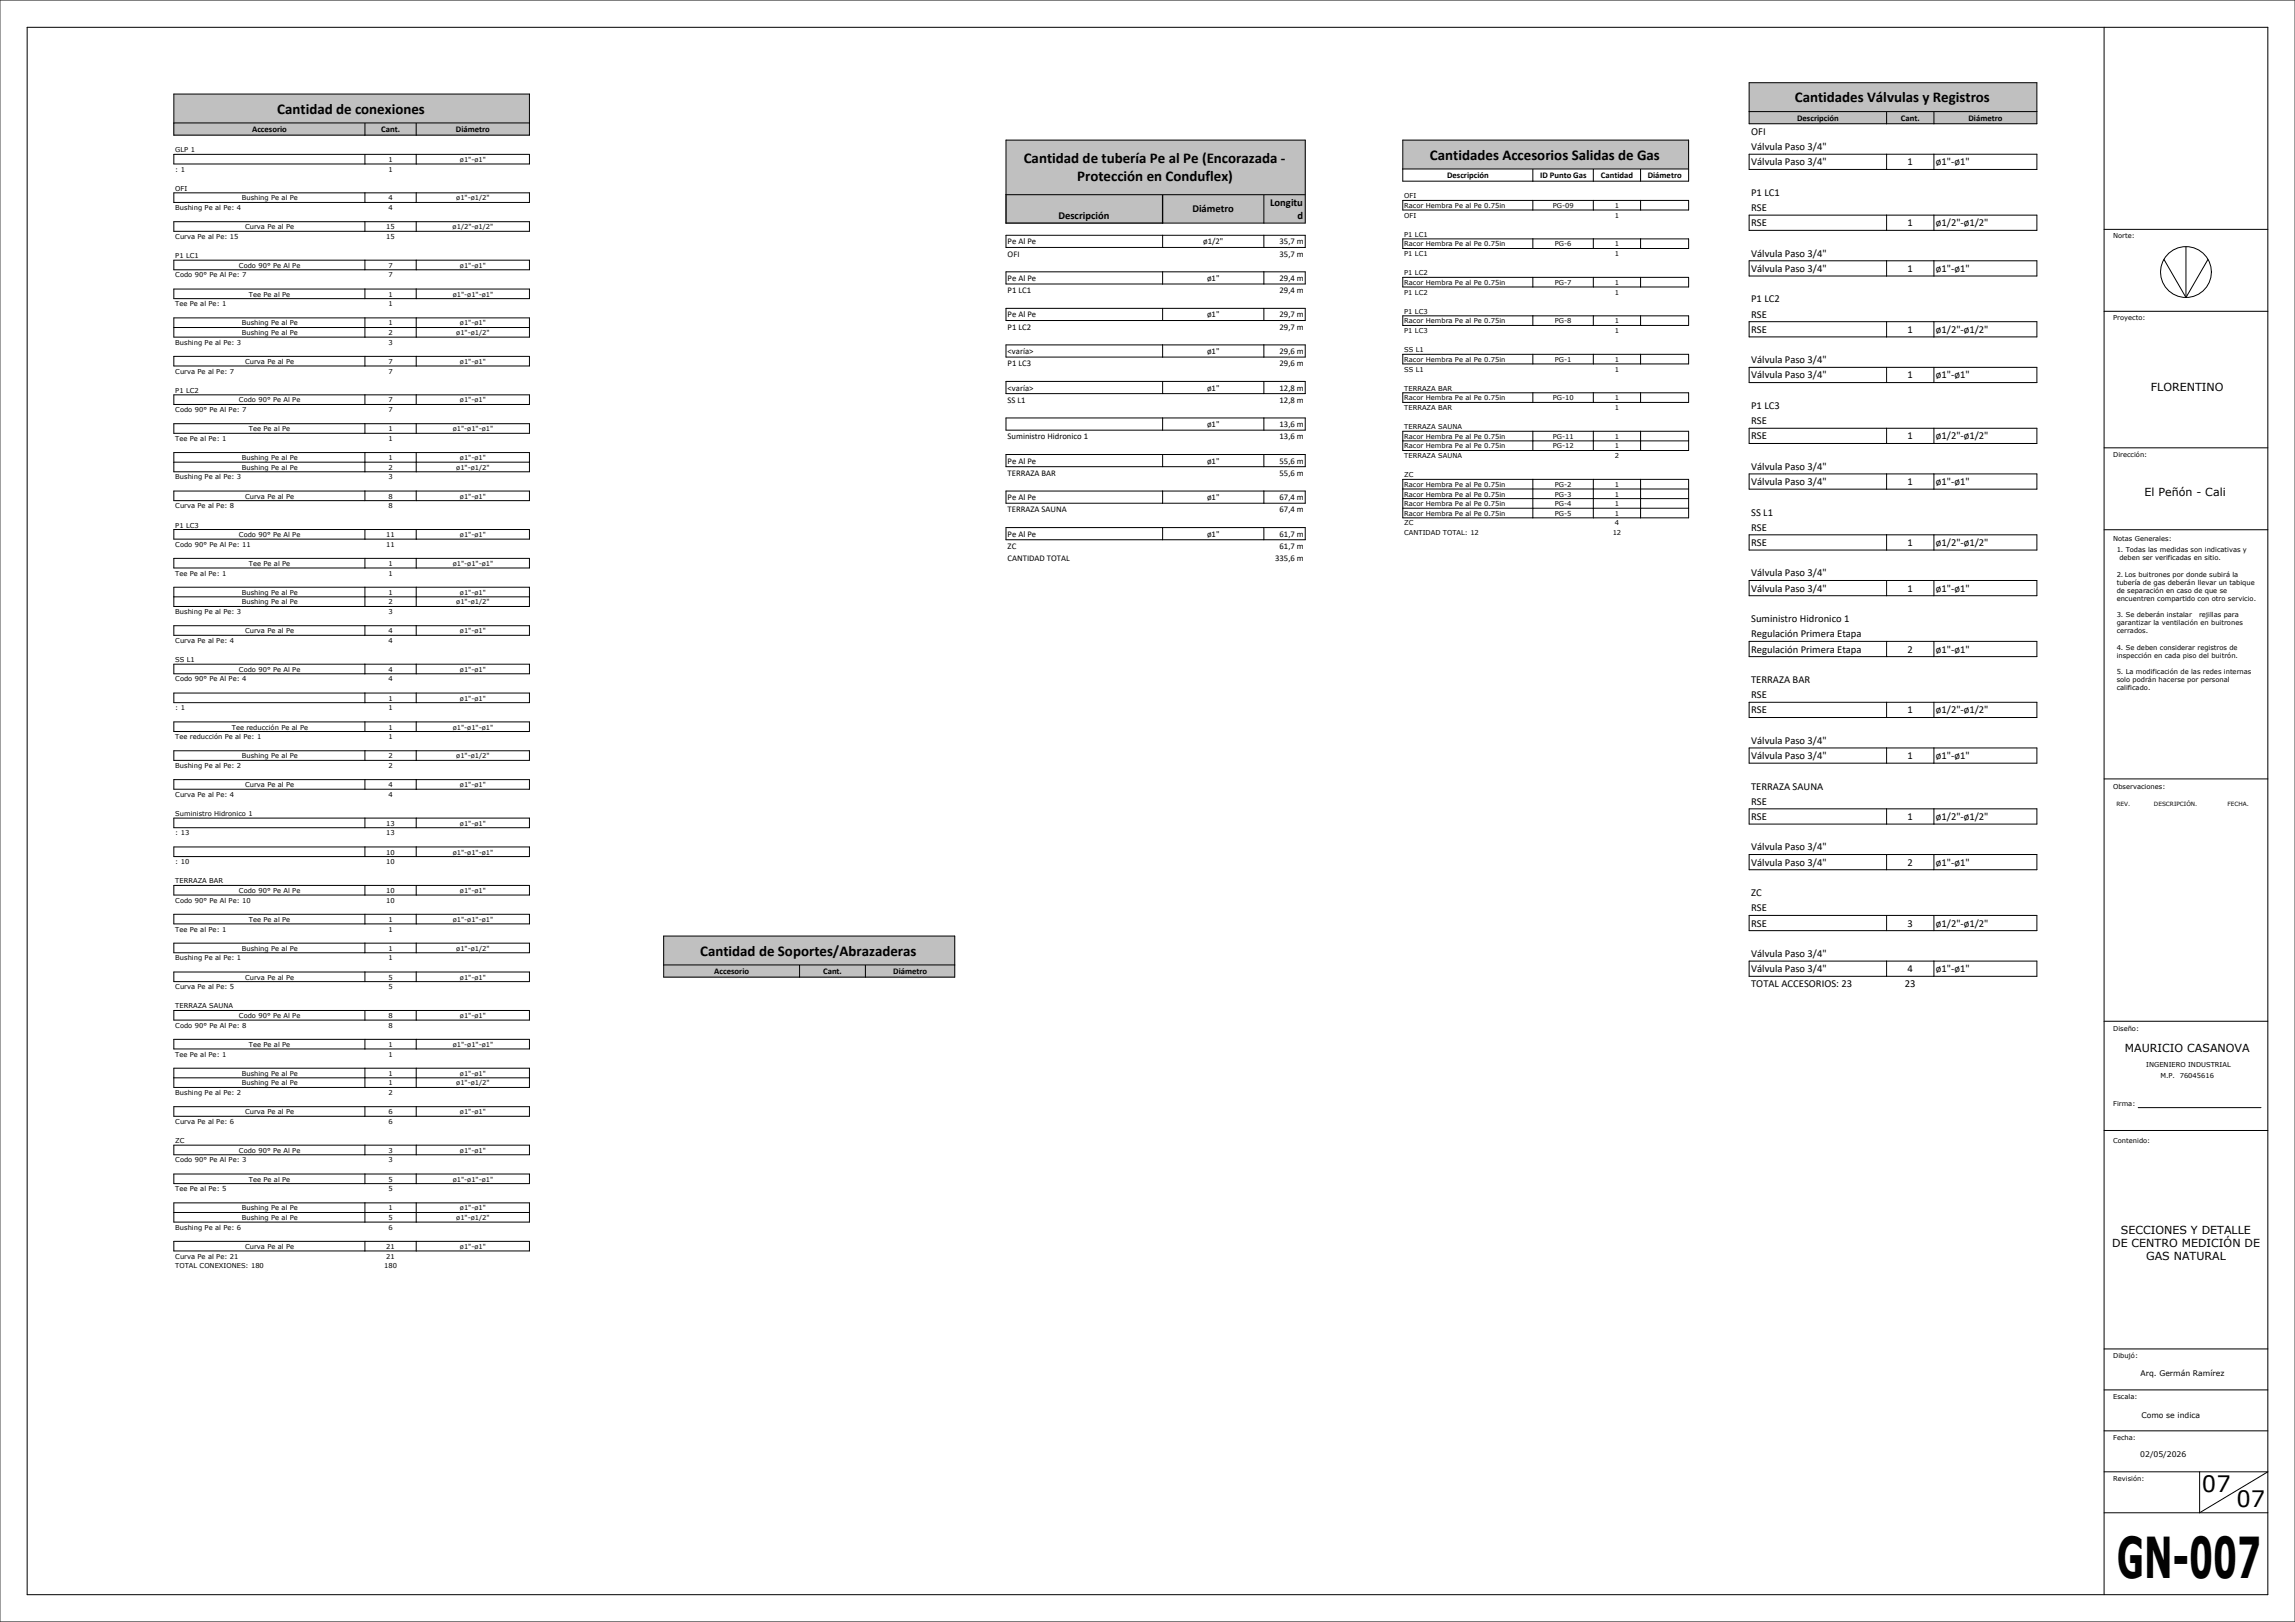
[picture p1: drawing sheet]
<svg xmlns="http://www.w3.org/2000/svg" width="841mm" height="594mm" viewBox="0 0 841 594" stroke-linecap="round" stroke-linejoin="round" font-family="sans-serif">
<defs><g id="words">
<text font-size="20.6" x="775.7" y="577.8">GN-007</text>
<g font-size="8.3">
<text x="806.9" y="546.5">07</text>
<text x="819.5" y="552">07</text>
</g>
<g font-size="5.5">
<text x="101.6" y="41.6">Cantidad de conexiones</text>
<text x="657.7" y="37.4">Cantidades Válvulas y Registros</text>
<text x="375.1" y="59.8">Cantidad de tubería Pe al Pe (Encorazada -</text>
<text x="524" y="58.4">Cantidades Accesorios Salidas de Gas</text>
<text x="394.7" y="66.5">Protección en Conduflex)</text>
<text x="256.6" y="350">Cantidad de Soportes/Abrazaderas</text>
</g>
<g font-size="4.1">
<text x="788.2" y="143.2">FLORENTINO</text>
<text x="785.9" y="181.7">El Peñón - Cali</text>
<text x="778.6" y="385.1">MAURICIO CASANOVA</text>
<text x="777.2" y="451.8">SECCIONES Y DETALLE</text>
<text x="774" y="456.7">DE CENTRO MEDICIÓN DE</text>
<text x="786.4" y="461.5">GAS NATURAL</text>
</g>
<g font-size="3.9">
<text x="641.7" y="49.4">OFI</text>
<text x="641.7" y="55">Válvula Paso 3/4&quot;</text>
<text x="641.7" y="60.6">Válvula Paso 3/4&quot;</text>
<text x="699" y="60.6">1</text>
<text x="709.4" y="60.6">ø1&quot;-ø1&quot;</text>
<text x="641.7" y="71.7">P1 LC1</text>
<text x="436.9" y="77.8">Diámetro</text>
<text x="465.4" y="75.4">Longitu</text>
<text x="641.7" y="77.3">RSE</text>
<text x="387.8" y="80.2">Descripción</text>
<text x="475.4" y="80.2">d</text>
<text x="641.7" y="82.9">RSE</text>
<text x="699" y="82.9">1</text>
<text x="709.4" y="82.9">ø1/2&quot;-ø1/2&quot;</text>
<text x="641.7" y="94">Válvula Paso 3/4&quot;</text>
<text x="641.7" y="99.6">Válvula Paso 3/4&quot;</text>
<text x="699" y="99.6">1</text>
<text x="709.4" y="99.6">ø1&quot;-ø1&quot;</text>
<text x="641.7" y="110.7">P1 LC2</text>
<text x="641.7" y="116.3">RSE</text>
<text x="641.7" y="121.9">RSE</text>
<text x="699" y="121.9">1</text>
<text x="709.4" y="121.9">ø1/2&quot;-ø1/2&quot;</text>
<text x="641.7" y="133.1">Válvula Paso 3/4&quot;</text>
<text x="641.7" y="138.6">Válvula Paso 3/4&quot;</text>
<text x="699" y="138.6">1</text>
<text x="709.4" y="138.6">ø1&quot;-ø1&quot;</text>
<text x="641.7" y="149.8">P1 LC3</text>
<text x="641.7" y="155.4">RSE</text>
<text x="641.7" y="160.9">RSE</text>
<text x="699" y="160.9">1</text>
<text x="709.4" y="160.9">ø1/2&quot;-ø1/2&quot;</text>
<text x="641.7" y="172.1">Válvula Paso 3/4&quot;</text>
<text x="641.7" y="177.7">Válvula Paso 3/4&quot;</text>
<text x="699" y="177.7">1</text>
<text x="709.4" y="177.7">ø1&quot;-ø1&quot;</text>
<text x="641.7" y="188.8">SS L1</text>
<text x="641.7" y="194.4">RSE</text>
<text x="641.7" y="200">RSE</text>
<text x="699" y="200">1</text>
<text x="709.4" y="200">ø1/2&quot;-ø1/2&quot;</text>
<text x="641.7" y="211.1">Válvula Paso 3/4&quot;</text>
<text x="641.7" y="216.7">Válvula Paso 3/4&quot;</text>
<text x="699" y="216.7">1</text>
<text x="709.4" y="216.7">ø1&quot;-ø1&quot;</text>
<text x="641.7" y="227.8">Suministro Hidronico 1</text>
<text x="641.7" y="233.4">Regulación Primera Etapa</text>
<text x="641.7" y="239">Regulación Primera Etapa</text>
<text x="699" y="239">2</text>
<text x="709.4" y="239">ø1&quot;-ø1&quot;</text>
<text x="641.7" y="250.1">TERRAZA BAR</text>
<text x="641.7" y="255.7">RSE</text>
<text x="641.7" y="261.3">RSE</text>
<text x="699" y="261.3">1</text>
<text x="709.4" y="261.3">ø1/2&quot;-ø1/2&quot;</text>
<text x="641.7" y="272.4">Válvula Paso 3/4&quot;</text>
<text x="641.7" y="278">Válvula Paso 3/4&quot;</text>
<text x="699" y="278">1</text>
<text x="709.4" y="278">ø1&quot;-ø1&quot;</text>
<text x="641.7" y="289.2">TERRAZA SAUNA</text>
<text x="641.7" y="294.7">RSE</text>
<text x="641.7" y="300.3">RSE</text>
<text x="699" y="300.3">1</text>
<text x="709.4" y="300.3">ø1/2&quot;-ø1/2&quot;</text>
<text x="641.7" y="311.5">Válvula Paso 3/4&quot;</text>
<text x="641.7" y="317.1">Válvula Paso 3/4&quot;</text>
<text x="699" y="317.1">2</text>
<text x="709.4" y="317.1">ø1&quot;-ø1&quot;</text>
<text x="641.7" y="328.2">ZC</text>
<text x="641.7" y="333.8">RSE</text>
<text x="641.7" y="339.4">RSE</text>
<text x="699" y="339.4">3</text>
<text x="709.4" y="339.4">ø1/2&quot;-ø1/2&quot;</text>
<text x="641.7" y="350.5">Válvula Paso 3/4&quot;</text>
<text x="641.7" y="356.1">Válvula Paso 3/4&quot;</text>
<text x="699" y="356.1">4</text>
<text x="709.4" y="356.1">ø1&quot;-ø1&quot;</text>
<text x="641.7" y="361.7">TOTAL ACCESORIOS: 23</text>
<text x="698" y="361.7">23</text>
</g>
<g font-size="3.2">
<text x="658.5" y="44.2">Descripción</text>
<text x="696.6" y="44.2">Cant.</text>
<text x="721.4" y="44.2">Diámetro</text>
<text x="92.4" y="48.4">Accesorio</text>
<text x="139.7" y="48.4">Cant.</text>
<text x="167.1" y="48.4">Diámetro</text>
<text x="530.3" y="65.2">Descripción</text>
<text x="564.3" y="65.2">ID Punto Gas</text>
<text x="586.7" y="65.2">Cantidad</text>
<text x="603.8" y="65.2">Diámetro</text>
<text x="369.2" y="89.5">Pe Al Pe</text>
<text x="440.9" y="89.5">ø1/2&quot;</text>
<text x="468.9" y="89.5">35,7 m</text>
<text x="369.2" y="94">OFI</text>
<text x="468.9" y="94">35,7 m</text>
<text x="369.2" y="102.9">Pe Al Pe</text>
<text x="369.2" y="107.4">P1 LC1</text>
<text x="442.3" y="102.9">ø1&quot;</text>
<text x="468.9" y="102.9">29,4 m</text>
<text x="468.9" y="107.4">29,4 m</text>
<text x="369.2" y="116.3">Pe Al Pe</text>
<text x="442.3" y="116.3">ø1&quot;</text>
<text x="468.9" y="116.3">29,7 m</text>
<text x="369.2" y="120.7">P1 LC2</text>
<text x="468.9" y="120.7">29,7 m</text>
<text x="369.2" y="129.7">&lt;varía&gt;</text>
<text x="442.3" y="129.7">ø1&quot;</text>
<text x="468.9" y="129.7">29,6 m</text>
<text x="369.2" y="134.1">P1 LC3</text>
<text x="468.9" y="134.1">29,6 m</text>
<text x="369.2" y="143">&lt;varía&gt;</text>
<text x="442.3" y="143">ø1&quot;</text>
<text x="468.9" y="143">12,8 m</text>
<text x="369.2" y="147.5">SS L1</text>
<text x="468.9" y="147.5">12,8 m</text>
<text x="369.2" y="160.9">Suministro Hidronico 1</text>
<text x="442.3" y="156.4">ø1&quot;</text>
<text x="468.9" y="156.4">13,6 m</text>
<text x="468.9" y="160.9">13,6 m</text>
<text x="369.2" y="169.8">Pe Al Pe</text>
<text x="442.3" y="169.8">ø1&quot;</text>
<text x="468.9" y="169.8">55,6 m</text>
<text x="369.2" y="174.3">TERRAZA BAR</text>
<text x="468.9" y="174.3">55,6 m</text>
<text x="369.2" y="183.2">Pe Al Pe</text>
<text x="442.3" y="183.2">ø1&quot;</text>
<text x="468.9" y="183.2">67,4 m</text>
<text x="369.2" y="187.7">TERRAZA SAUNA</text>
<text x="468.9" y="187.7">67,4 m</text>
<text x="369.2" y="196.6">Pe Al Pe</text>
<text x="442.3" y="196.6">ø1&quot;</text>
<text x="468.9" y="196.6">61,7 m</text>
<text x="369.2" y="201">ZC</text>
<text x="468.9" y="201">61,7 m</text>
<text x="369.2" y="205.5">CANTIDAD TOTAL</text>
<text x="467.3" y="205.5">335,6 m</text>
<text x="261.8" y="356.8">Accesorio</text>
<text x="301.6" y="356.8">Cant.</text>
<text x="327.3" y="356.8">Diámetro</text>
</g>
<g font-size="2.8">
<text x="784.4" y="503.8">Arq. Germán Ramírez</text>
<text x="784.7" y="519.4">Como se indica</text>
<text x="784.3" y="533.5">02/05/2026</text>
</g>
<g font-size="2.5">
<text x="64.2" y="55.8">GLP 1</text>
<text x="142.3" y="59.3">1</text>
<text x="168.5" y="59.3">ø1&quot;-ø1&quot;</text>
<text x="64.2" y="62.8">: 1</text>
<text x="142.3" y="62.8">1</text>
<text x="64.2" y="69.9">OFI</text>
<text x="64.2" y="76.9">Bushing Pe al Pe: 4</text>
<text x="88.6" y="73.4">Bushing Pe al Pe</text>
<text x="142.3" y="73.4">4</text>
<text x="142.3" y="76.9">4</text>
<text x="167.2" y="73.4">ø1&quot;-ø1/2&quot;</text>
<text x="514.6" y="72.7">OFI</text>
<text x="514.6" y="76.2">Racor Hembra Pe al Pe 0.75in</text>
<text x="569" y="76.2">PG-09</text>
<text x="591.7" y="76.2">1</text>
<text x="89.8" y="84">Curva Pe al Pe</text>
<text x="141.6" y="84">15</text>
<text x="165.9" y="84">ø1/2&quot;-ø1/2&quot;</text>
<text x="514.6" y="79.7">OFI</text>
<text x="591.7" y="79.7">1</text>
<text x="64.2" y="87.5">Curva Pe al Pe: 15</text>
<text x="141.6" y="87.5">15</text>
<text x="514.6" y="86.8">P1 LC1</text>
<text x="774.4" y="87.3">Norte:</text>
<text x="64.2" y="94.6">P1 LC1</text>
<text x="514.6" y="90.3">Racor Hembra Pe al Pe 0.75in</text>
<text x="514.6" y="93.8">P1 LC1</text>
<text x="569.8" y="90.3">PG-6</text>
<text x="591.7" y="90.3">1</text>
<text x="591.7" y="93.8">1</text>
<text x="64.2" y="101.6">Codo 90° Pe Al Pe: 7</text>
<text x="87.6" y="98.1">Codo 90° Pe Al Pe</text>
<text x="142.3" y="98.1">7</text>
<text x="142.3" y="101.6">7</text>
<text x="168.5" y="98.1">ø1&quot;-ø1&quot;</text>
<text x="514.6" y="100.8">P1 LC2</text>
<text x="514.6" y="104.4">Racor Hembra Pe al Pe 0.75in</text>
<text x="514.6" y="107.9">P1 LC2</text>
<text x="569.8" y="104.4">PG-7</text>
<text x="591.7" y="104.4">1</text>
<text x="591.7" y="107.9">1</text>
<text x="64.2" y="112.2">Tee Pe al Pe: 1</text>
<text x="91.2" y="108.6">Tee Pe al Pe</text>
<text x="142.3" y="108.6">1</text>
<text x="142.3" y="112.2">1</text>
<text x="165.9" y="108.6">ø1&quot;-ø1&quot;-ø1&quot;</text>
<text x="88.6" y="119.2">Bushing Pe al Pe</text>
<text x="142.3" y="119.2">1</text>
<text x="168.5" y="119.2">ø1&quot;-ø1&quot;</text>
<text x="514.6" y="114.9">P1 LC3</text>
<text x="514.6" y="118.5">Racor Hembra Pe al Pe 0.75in</text>
<text x="569.8" y="118.5">PG-8</text>
<text x="591.7" y="118.5">1</text>
<text x="774.4" y="117.3">Proyecto:</text>
<text x="88.6" y="122.7">Bushing Pe al Pe</text>
<text x="142.3" y="122.7">2</text>
<text x="167.2" y="122.7">ø1&quot;-ø1/2&quot;</text>
<text x="514.6" y="122">P1 LC3</text>
<text x="591.7" y="122">1</text>
<text x="64.2" y="126.3">Bushing Pe al Pe: 3</text>
<text x="142.3" y="126.3">3</text>
<text x="514.6" y="129">SS L1</text>
<text x="64.2" y="136.8">Curva Pe al Pe: 7</text>
<text x="89.8" y="133.3">Curva Pe al Pe</text>
<text x="142.3" y="133.3">7</text>
<text x="142.3" y="136.8">7</text>
<text x="168.5" y="133.3">ø1&quot;-ø1&quot;</text>
<text x="514.6" y="132.6">Racor Hembra Pe al Pe 0.75in</text>
<text x="514.6" y="136.1">SS L1</text>
<text x="569.8" y="132.6">PG-1</text>
<text x="591.7" y="132.6">1</text>
<text x="591.7" y="136.1">1</text>
<text x="64.2" y="143.9">P1 LC2</text>
<text x="514.6" y="143.1">TERRAZA BAR</text>
<text x="87.6" y="147.4">Codo 90° Pe Al Pe</text>
<text x="142.3" y="147.4">7</text>
<text x="168.5" y="147.4">ø1&quot;-ø1&quot;</text>
<text x="514.6" y="146.6">Racor Hembra Pe al Pe 0.75in</text>
<text x="569" y="146.6">PG-10</text>
<text x="591.7" y="146.6">1</text>
<text x="64.2" y="150.9">Codo 90° Pe Al Pe: 7</text>
<text x="142.3" y="150.9">7</text>
<text x="514.6" y="150.2">TERRAZA BAR</text>
<text x="591.7" y="150.2">1</text>
<text x="64.2" y="161.5">Tee Pe al Pe: 1</text>
<text x="91.2" y="158">Tee Pe al Pe</text>
<text x="142.3" y="158">1</text>
<text x="142.3" y="161.5">1</text>
<text x="165.9" y="158">ø1&quot;-ø1&quot;-ø1&quot;</text>
<text x="514.6" y="157.2">TERRAZA SAUNA</text>
<text x="514.6" y="160.7">Racor Hembra Pe al Pe 0.75in</text>
<text x="569" y="160.7">PG-11</text>
<text x="591.7" y="160.7">1</text>
<text x="514.6" y="164.3">Racor Hembra Pe al Pe 0.75in</text>
<text x="514.6" y="167.8">TERRAZA SAUNA</text>
<text x="569" y="164.3">PG-12</text>
<text x="591.7" y="164.3">1</text>
<text x="591.7" y="167.8">2</text>
<text x="774.4" y="167.3">Dirección:</text>
<text x="88.6" y="168.5">Bushing Pe al Pe</text>
<text x="88.6" y="172.1">Bushing Pe al Pe</text>
<text x="142.3" y="168.5">1</text>
<text x="142.3" y="172.1">2</text>
<text x="167.2" y="172.1">ø1&quot;-ø1/2&quot;</text>
<text x="168.5" y="168.5">ø1&quot;-ø1&quot;</text>
<text x="64.2" y="175.6">Bushing Pe al Pe: 3</text>
<text x="142.3" y="175.6">3</text>
<text x="514.6" y="174.8">ZC</text>
<text x="514.6" y="178.4">Racor Hembra Pe al Pe 0.75in</text>
<text x="569.8" y="178.4">PG-2</text>
<text x="591.7" y="178.4">1</text>
<text x="89.8" y="182.6">Curva Pe al Pe</text>
<text x="142.3" y="182.6">8</text>
<text x="168.5" y="182.6">ø1&quot;-ø1&quot;</text>
<text x="514.6" y="181.9">Racor Hembra Pe al Pe 0.75in</text>
<text x="514.6" y="185.4">Racor Hembra Pe al Pe 0.75in</text>
<text x="569.8" y="181.9">PG-3</text>
<text x="569.8" y="185.4">PG-4</text>
<text x="591.7" y="181.9">1</text>
<text x="591.7" y="185.4">1</text>
<text x="64.2" y="186.2">Curva Pe al Pe: 8</text>
<text x="142.3" y="186.2">8</text>
<text x="514.6" y="188.9">Racor Hembra Pe al Pe 0.75in</text>
<text x="569.8" y="188.9">PG-5</text>
<text x="591.7" y="188.9">1</text>
<text x="64.2" y="193.2">P1 LC3</text>
<text x="87.6" y="196.7">Codo 90° Pe Al Pe</text>
<text x="141.6" y="196.7">11</text>
<text x="168.5" y="196.7">ø1&quot;-ø1&quot;</text>
<text x="514.6" y="192.4">ZC</text>
<text x="514.6" y="196">CANTIDAD TOTAL: 12</text>
<text x="591" y="196">12</text>
<text x="591.7" y="192.4">4</text>
<text x="774.4" y="198">Notas Generales:</text>
<text x="64.2" y="200.2">Codo 90° Pe Al Pe: 11</text>
<text x="141.6" y="200.2">11</text>
<text x="775.6" y="202.2">1. Todas las medidas son indicativas y</text>
<text x="91.2" y="207.3">Tee Pe al Pe</text>
<text x="142.3" y="207.3">1</text>
<text x="165.9" y="207.3">ø1&quot;-ø1&quot;-ø1&quot;</text>
<text x="776.6" y="205.2">deben ser verificadas en sitio.</text>
<text x="64.2" y="210.8">Tee Pe al Pe: 1</text>
<text x="142.3" y="210.8">1</text>
<text x="775.6" y="211.2">2. Los buitrones por donde subirá la</text>
<text x="775.6" y="214.1">tubería de gas deberán llevar un tabique</text>
<text x="88.6" y="217.9">Bushing Pe al Pe</text>
<text x="88.6" y="221.4">Bushing Pe al Pe</text>
<text x="142.3" y="217.9">1</text>
<text x="142.3" y="221.4">2</text>
<text x="167.2" y="221.4">ø1&quot;-ø1/2&quot;</text>
<text x="168.5" y="217.9">ø1&quot;-ø1&quot;</text>
<text x="775.6" y="217.1">de separación en caso de que se</text>
<text x="775.6" y="220.1">encuentren compartido con otro servicio.</text>
<text x="64.2" y="224.9">Bushing Pe al Pe: 3</text>
<text x="142.3" y="224.9">3</text>
<text x="775.6" y="226">3. Se deberán instalar</text>
<text x="805.8" y="226">rejillas para</text>
<text x="89.8" y="232">Curva Pe al Pe</text>
<text x="142.3" y="232">4</text>
<text x="168.5" y="232">ø1&quot;-ø1&quot;</text>
<text x="775.6" y="229">garantizar la ventilación en buitrones</text>
<text x="775.6" y="232">cerrados.</text>
<text x="64.2" y="235.5">Curva Pe al Pe: 4</text>
<text x="142.3" y="235.5">4</text>
<text x="775.6" y="238">4. Se deben considerar registros de</text>
<text x="64.2" y="242.5">SS L1</text>
<text x="775.6" y="240.9">inspección en cada piso del buitrón.</text>
<text x="64.2" y="249.6">Codo 90° Pe Al Pe: 4</text>
<text x="87.6" y="246">Codo 90° Pe Al Pe</text>
<text x="142.3" y="246">4</text>
<text x="142.3" y="249.6">4</text>
<text x="168.5" y="246">ø1&quot;-ø1&quot;</text>
<text x="775.6" y="246.9">5. La modificación de las redes internas</text>
<text x="775.6" y="249.9">solo podrán hacerse por personal</text>
<text x="142.3" y="256.6">1</text>
<text x="168.5" y="256.6">ø1&quot;-ø1&quot;</text>
<text x="775.6" y="252.8">calificado.</text>
<text x="64.2" y="260.1">: 1</text>
<text x="142.3" y="260.1">1</text>
<text x="85" y="267.2">Tee reducción Pe al Pe</text>
<text x="142.3" y="267.2">1</text>
<text x="165.9" y="267.2">ø1&quot;-ø1&quot;-ø1&quot;</text>
<text x="64.2" y="270.7">Tee reducción Pe al Pe: 1</text>
<text x="142.3" y="270.7">1</text>
<text x="64.2" y="281.3">Bushing Pe al Pe: 2</text>
<text x="88.6" y="277.8">Bushing Pe al Pe</text>
<text x="142.3" y="277.8">2</text>
<text x="142.3" y="281.3">2</text>
<text x="167.2" y="277.8">ø1&quot;-ø1/2&quot;</text>
<text x="64.2" y="291.8">Curva Pe al Pe: 4</text>
<text x="89.8" y="288.3">Curva Pe al Pe</text>
<text x="142.3" y="288.3">4</text>
<text x="142.3" y="291.8">4</text>
<text x="168.5" y="288.3">ø1&quot;-ø1&quot;</text>
<text x="774.4" y="288.9">Observaciones:</text>
<text x="64.2" y="298.9">Suministro Hidronico 1</text>
<text x="64.2" y="305.9">: 13</text>
<text x="141.6" y="302.4">13</text>
<text x="141.6" y="305.9">13</text>
<text x="168.5" y="302.4">ø1&quot;-ø1&quot;</text>
<text x="64.2" y="316.5">: 10</text>
<text x="141.6" y="313">10</text>
<text x="141.6" y="316.5">10</text>
<text x="165.9" y="313">ø1&quot;-ø1&quot;-ø1&quot;</text>
<text x="64.2" y="323.6">TERRAZA BAR</text>
<text x="87.6" y="327.1">Codo 90° Pe Al Pe</text>
<text x="141.6" y="327.1">10</text>
<text x="168.5" y="327.1">ø1&quot;-ø1&quot;</text>
<text x="64.2" y="330.6">Codo 90° Pe Al Pe: 10</text>
<text x="141.6" y="330.6">10</text>
<text x="64.2" y="341.2">Tee Pe al Pe: 1</text>
<text x="91.2" y="337.6">Tee Pe al Pe</text>
<text x="142.3" y="337.6">1</text>
<text x="142.3" y="341.2">1</text>
<text x="165.9" y="337.6">ø1&quot;-ø1&quot;-ø1&quot;</text>
<text x="64.2" y="351.7">Bushing Pe al Pe: 1</text>
<text x="88.6" y="348.2">Bushing Pe al Pe</text>
<text x="142.3" y="348.2">1</text>
<text x="142.3" y="351.7">1</text>
<text x="167.2" y="348.2">ø1&quot;-ø1/2&quot;</text>
<text x="89.8" y="358.8">Curva Pe al Pe</text>
<text x="142.3" y="358.8">5</text>
<text x="168.5" y="358.8">ø1&quot;-ø1&quot;</text>
<text x="64.2" y="362.3">Curva Pe al Pe: 5</text>
<text x="142.3" y="362.3">5</text>
<text x="64.2" y="369.4">TERRAZA SAUNA</text>
<text x="64.2" y="376.4">Codo 90° Pe Al Pe: 8</text>
<text x="87.6" y="372.9">Codo 90° Pe Al Pe</text>
<text x="142.3" y="372.9">8</text>
<text x="142.3" y="376.4">8</text>
<text x="168.5" y="372.9">ø1&quot;-ø1&quot;</text>
<text x="774.4" y="377.5">Diseño:</text>
<text x="91.2" y="383.4">Tee Pe al Pe</text>
<text x="142.3" y="383.4">1</text>
<text x="165.9" y="383.4">ø1&quot;-ø1&quot;-ø1&quot;</text>
<text x="64.2" y="387">Tee Pe al Pe: 1</text>
<text x="142.3" y="387">1</text>
<text x="88.6" y="394">Bushing Pe al Pe</text>
<text x="142.3" y="394">1</text>
<text x="168.5" y="394">ø1&quot;-ø1&quot;</text>
<text x="786.5" y="390.9">INGENIERO INDUSTRIAL</text>
<text x="791.7" y="394.6">M.P.</text>
<text x="798.8" y="394.6">76045616</text>
<text x="64.2" y="401.1">Bushing Pe al Pe: 2</text>
<text x="88.6" y="397.5">Bushing Pe al Pe</text>
<text x="142.3" y="397.5">1</text>
<text x="142.3" y="401.1">2</text>
<text x="167.2" y="397.5">ø1&quot;-ø1/2&quot;</text>
<text x="774.4" y="405">Firma:</text>
<text x="64.2" y="411.6">Curva Pe al Pe: 6</text>
<text x="89.8" y="408.1">Curva Pe al Pe</text>
<text x="142.3" y="408.1">6</text>
<text x="142.3" y="411.6">6</text>
<text x="168.5" y="408.1">ø1&quot;-ø1&quot;</text>
<text x="64.2" y="418.7">ZC</text>
<text x="774.4" y="418.6">Contenido:</text>
<text x="64.2" y="425.7">Codo 90° Pe Al Pe: 3</text>
<text x="87.6" y="422.2">Codo 90° Pe Al Pe</text>
<text x="142.3" y="422.2">3</text>
<text x="142.3" y="425.7">3</text>
<text x="168.5" y="422.2">ø1&quot;-ø1&quot;</text>
<text x="64.2" y="436.3">Tee Pe al Pe: 5</text>
<text x="91.2" y="432.8">Tee Pe al Pe</text>
<text x="142.3" y="432.8">5</text>
<text x="142.3" y="436.3">5</text>
<text x="165.9" y="432.8">ø1&quot;-ø1&quot;-ø1&quot;</text>
<text x="88.6" y="443.3">Bushing Pe al Pe</text>
<text x="142.3" y="443.3">1</text>
<text x="168.5" y="443.3">ø1&quot;-ø1&quot;</text>
<text x="88.6" y="446.9">Bushing Pe al Pe</text>
<text x="142.3" y="446.9">5</text>
<text x="167.2" y="446.9">ø1&quot;-ø1/2&quot;</text>
<text x="64.2" y="450.4">Bushing Pe al Pe: 6</text>
<text x="142.3" y="450.4">6</text>
<text x="64.2" y="461">Curva Pe al Pe: 21</text>
<text x="89.8" y="457.4">Curva Pe al Pe</text>
<text x="141.6" y="457.4">21</text>
<text x="141.6" y="461">21</text>
<text x="168.5" y="457.4">ø1&quot;-ø1&quot;</text>
<text x="64.2" y="464.5">TOTAL CONEXIONES: 180</text>
<text x="140.8" y="464.5">180</text>
<text x="774.4" y="497.5">Dibujó:</text>
<text x="774.4" y="512.5">Escala:</text>
<text x="774.4" y="527.5">Fecha:</text>
<text x="774.4" y="542.5">Revisión:</text>
</g>
<g font-size="2.1">
<text x="775.6" y="295.1">REV.</text>
<text x="789.3" y="295.1">DESCRIPCIÓN.</text>
<text x="816.3" y="295.1">FECHA.</text>
</g>
</g></defs>
<g fill="none" stroke="#000" stroke-width=".37">
<path d="M0 0h841v594.1h-841zM10 10h821v574.1h-821zM771 10v574.1M771 84h60M793 95l8 14M801 90.3v18.7M809.1 95l-8.1 14M771 114h60M771 164h60M771 194h60M771 285.3h60M771 374h60"/>
<path d="M771 414h60M783.5 405.7h45M771 494.1h60M771 509.1h60M771 524.1h60M771 539.1h60l-25 15v-15M771 554.1h60"/>
<circle cx="801" cy="99.6" r="9.3"/>
</g>
<g fill="#c0c0c0">
<path d="M63.7 45h70v4.5h-70z"/>
<path d="M133.7 45h18.8v4.5h-18.8z"/>
<path d="M152.5 45h41.5v4.5h-41.5z"/>
</g>
<g fill="none" stroke="#000" stroke-width=".37">
<path d="M63.7 56.5h130.3v3.6h-130.3zM63.7 45v4.5h130.3v-4.5M133.7 45v4.5M133.7 56.5v3.6M152.5 45v4.5M152.5 56.5v3.6M63.7 70.6h130.3v3.6h-130.3zM133.7 70.6v3.6M152.5 70.6v3.6M63.7 95.3h130.3v3.5h-130.3zM63.7 81.2h130.3v3.5h-130.3zM133.7 81.2v3.5"/>
<path d="M133.7 95.3v3.5M152.5 81.2v3.5M152.5 95.3v3.5M63.7 116.4h130.3v7.1h-130.3zM63.7 120h130.3M63.7 105.9h130.3v3.5h-130.3zM133.7 105.9v3.5M133.7 116.4v7.1M152.5 105.9v3.5M152.5 116.4v7.1M63.7 130.5h130.3v3.5h-130.3zM133.7 130.5v3.5"/>
<path d="M152.5 130.5v3.5M63.7 155.2h130.3v3.5h-130.3zM63.7 144.6h130.3v3.5h-130.3zM133.7 144.6v3.5M133.7 155.2v3.5M152.5 144.6v3.5M152.5 155.2v3.5M63.7 179.8h130.3v3.6h-130.3zM63.7 165.8h130.3v7h-130.3zM63.7 169.3h130.3M133.7 165.8v7M133.7 179.8v3.6"/>
<path d="M152.5 165.8v7M152.5 179.8v3.6M63.7 193.9h130.3v3.6h-130.3zM133.7 193.9v3.6M152.5 193.9v3.6M63.7 215.1h130.3v7h-130.3zM63.7 218.6h130.3M63.7 204.5h130.3v3.5h-130.3zM133.7 204.5v3.5M133.7 215.1v7M152.5 204.5v3.5M152.5 215.1v7"/>
<path d="M63.7 229.2h130.3v3.5h-130.3zM133.7 229.2v3.5M152.5 229.2v3.5M63.7 253.8h130.3v3.6h-130.3zM63.7 243.3h130.3v3.5h-130.3zM133.7 243.3v3.5M133.7 253.8v3.6M152.5 243.3v3.5M152.5 253.8v3.6M63.7 275h130.3v3.5h-130.3zM63.7 264.4h130.3v3.5h-130.3zM133.7 264.4v3.5"/>
<path d="M133.7 275v3.5M152.5 264.4v3.5M152.5 275v3.5M63.7 299.6h130.3v3.6h-130.3zM63.7 285.5h130.3v3.6h-130.3zM133.7 285.5v3.6M133.7 299.6v3.6M152.5 285.5v3.6M152.5 299.6v3.6M63.7 310.2h130.3v3.5h-130.3zM133.7 310.2v3.5M152.5 310.2v3.5"/>
<path d="M63.7 334.9h130.3v3.5h-130.3zM63.7 324.3h130.3v3.5h-130.3zM133.7 324.3v3.5M133.7 334.9v3.5M152.5 324.3v3.5M152.5 334.9v3.5M63.7 356h130.3v3.5h-130.3zM63.7 345.4h130.3v3.6h-130.3zM133.7 345.4v3.6M133.7 356v3.5M152.5 345.4v3.6M152.5 356v3.5"/>
<path d="M63.7 370.1h130.3v3.5h-130.3zM133.7 370.1v3.5M152.5 370.1v3.5M63.7 391.2h130.3v7.1h-130.3zM63.7 394.8h130.3M63.7 380.7h130.3v3.5h-130.3zM133.7 380.7v3.5M133.7 391.2v7.1M152.5 380.7v3.5M152.5 391.2v7.1M63.7 419.4h130.3v3.5h-130.3zM63.7 405.3h130.3v3.5h-130.3z"/>
<path d="M133.7 405.3v3.5M133.7 419.4v3.5M152.5 405.3v3.5M152.5 419.4v3.5M63.7 430h130.3v3.5h-130.3zM133.7 430v3.5M152.5 430v3.5M63.7 454.6h130.3v3.6h-130.3zM63.7 440.6h130.3v7h-130.3zM63.7 444.1h130.3M133.7 440.6v7M133.7 454.6v3.6"/>
<path d="M152.5 440.6v7M152.5 454.6v3.6"/>
</g>
<path d="M63.7 34.4h130.3v10.6h-130.3z" fill="#c0c0c0"/>
<path d="M63.7 34.4h130.3v10.6h-130.3z" fill="none" stroke="#000" stroke-width=".37"/>
<g fill="#c0c0c0">
<path d="M243.2 353.4h49.8v4.5h-49.8z"/>
<path d="M293 353.4h24.1v4.5h-24.1z"/>
<path d="M317.1 353.4h32.8v4.5h-32.8z"/>
</g>
<path d="M243.2 353.4v4.5h106.7v-4.5M293 353.4v4.5M317.1 353.4v4.5" fill="none" stroke="#000" stroke-width=".37"/>
<path d="M243.2 342.8h106.7v10.6h-106.7z" fill="#c0c0c0"/>
<path d="M243.2 342.8h106.7v10.6h-106.7z" fill="none" stroke="#000" stroke-width=".37"/>
<g fill="#c0c0c0">
<path d="M368.6 71.3h57.4v10.4h-57.4z"/>
<path d="M426 71.3h37.1v10.4h-37.1z"/>
<path d="M463.1 71.3h15.2v10.4h-15.2z"/>
</g>
<g fill="none" stroke="#000" stroke-width=".37">
<path d="M463.1 71.3v10.4M478.3 71.3v10.4h-52.3M368.6 99.6h109.7v4.4h-109.7zM368.6 86.2h109.7v4.4h-109.7zM426 86.2v4.4M426 99.6v4.4M463.1 86.2v4.4M463.1 99.6v4.4M368.6 112.9h109.7v4.5h-109.7zM426 112.9v4.5M463.1 112.9v4.5M368.6 139.7h109.7v4.5h-109.7z"/>
<path d="M368.6 126.3h109.7v4.5h-109.7zM426 126.3v4.5M426 139.7v4.5M463.1 126.3v4.5M463.1 139.7v4.5M368.6 153.1h109.7v4.4h-109.7zM426 153.1v4.4M463.1 153.1v4.4M368.6 179.8h109.7v4.5h-109.7zM368.6 166.5h109.7v4.4h-109.7zM426 166.5v4.4M426 179.8v4.5"/>
<path d="M463.1 166.5v4.4M463.1 179.8v4.5M368.6 193.2h109.7v4.5h-109.7zM426 193.2v4.5M463.1 193.2v4.5"/>
</g>
<path d="M368.6 71.3v10.4h57.4v-10.4" fill="none" stroke="#000" stroke-width=".5"/>
<path d="M368.6 51.3h109.7v20h-109.7z" fill="#c0c0c0"/>
<g fill="none" stroke="#000" stroke-width=".37">
<path d="M368.6 51.3h109.7v20h-109.7zM514 73.4h104.8v3.5h-104.8zM514 61.9v4.5h104.8v-4.5M561.7 61.9v4.5M561.7 73.4v3.5M583.9 61.9v4.5M583.9 73.4v3.5M601.2 61.9v4.5M601.2 73.4v3.5M514 87.5h104.8v3.5h-104.8zM561.7 87.5v3.5M583.9 87.5v3.5"/>
<path d="M601.2 87.5v3.5M514 115.7h104.8v3.5h-104.8zM514 101.6h104.8v3.5h-104.8zM561.7 101.6v3.5M561.7 115.7v3.5M583.9 101.6v3.5M583.9 115.7v3.5M601.2 101.6v3.5M601.2 115.7v3.5M514 129.8h104.8v3.5h-104.8zM561.7 129.8v3.5M583.9 129.8v3.5"/>
<path d="M601.2 129.8v3.5M514 158h104.8v7h-104.8zM514 143.9h104.8v3.5h-104.8zM561.7 143.9v3.5M561.7 158v7M583.9 143.9v3.5M583.9 158v7M601.2 143.9v3.5M601.2 158v7M514 175.6h104.8v14.1h-104.8zM514 179.1h104.8M514 161.5h104.8"/>
<path d="M561.7 175.6v14.1M583.9 175.6v14.1M601.2 175.6v14.1M514 186.1h104.8M514 182.6h104.8"/>
</g>
<path d="M514 51.3h104.8v10.6h-104.8z" fill="#c0c0c0"/>
<path d="M514 51.3h104.8v10.6h-104.8z" fill="none" stroke="#000" stroke-width=".37"/>
<g fill="#c0c0c0">
<path d="M641 40.9h50.3v4.4h-50.3z"/>
<path d="M691.3 40.9h17.4v4.4h-17.4z"/>
<path d="M708.7 40.9h37.7v4.4h-37.7z"/>
</g>
<g fill="none" stroke="#000" stroke-width=".37">
<path d="M641 56.5h105.4v5.6h-105.4zM641 40.9v4.4h105.4v-4.4M691.3 40.9v4.4M691.3 56.5v5.6M708.7 40.9v4.4M708.7 56.5v5.6M641 78.8h105.4v5.6h-105.4zM691.3 78.8v5.6M708.7 78.8v5.6M641 95.5h105.4v5.6h-105.4zM691.3 95.5v5.6M708.7 95.5v5.6"/>
<path d="M641 117.8h105.4v5.6h-105.4zM691.3 117.8v5.6M708.7 117.8v5.6M641 134.5h105.4v5.6h-105.4zM691.3 134.5v5.6M708.7 134.5v5.6M641 156.9h105.4v5.5h-105.4zM691.3 156.9v5.5M708.7 156.9v5.5M641 173.6h105.4v5.6h-105.4zM691.3 173.6v5.6M708.7 173.6v5.6"/>
<path d="M641 195.9h105.4v5.6h-105.4zM691.3 195.9v5.6M708.7 195.9v5.6M641 212.6h105.4v5.6h-105.4zM691.3 212.6v5.6M708.7 212.6v5.6M641 234.9h105.4v5.6h-105.4zM691.3 234.9v5.6M708.7 234.9v5.6M641 257.2h105.4v5.6h-105.4zM691.3 257.2v5.6M708.7 257.2v5.6"/>
<path d="M641 273.9h105.4v5.6h-105.4zM691.3 273.9v5.6M708.7 273.9v5.6M641 296.2h105.4v5.6h-105.4zM691.3 296.2v5.6M708.7 296.2v5.6M641 313h105.4v5.5h-105.4zM691.3 313v5.5M708.7 313v5.5M641 335.3h105.4v5.6h-105.4zM691.3 335.3v5.6M708.7 335.3v5.6"/>
<path d="M641 352h105.4v5.6h-105.4zM691.3 352v5.6M708.7 352v5.6"/>
</g>
<path d="M641 30.3h105.4v10.6h-105.4z" fill="#c0c0c0"/>
<path d="M641 30.3h105.4v10.6h-105.4z" fill="none" stroke="#000" stroke-width=".37"/>
<use href="#words"/>
</svg>
